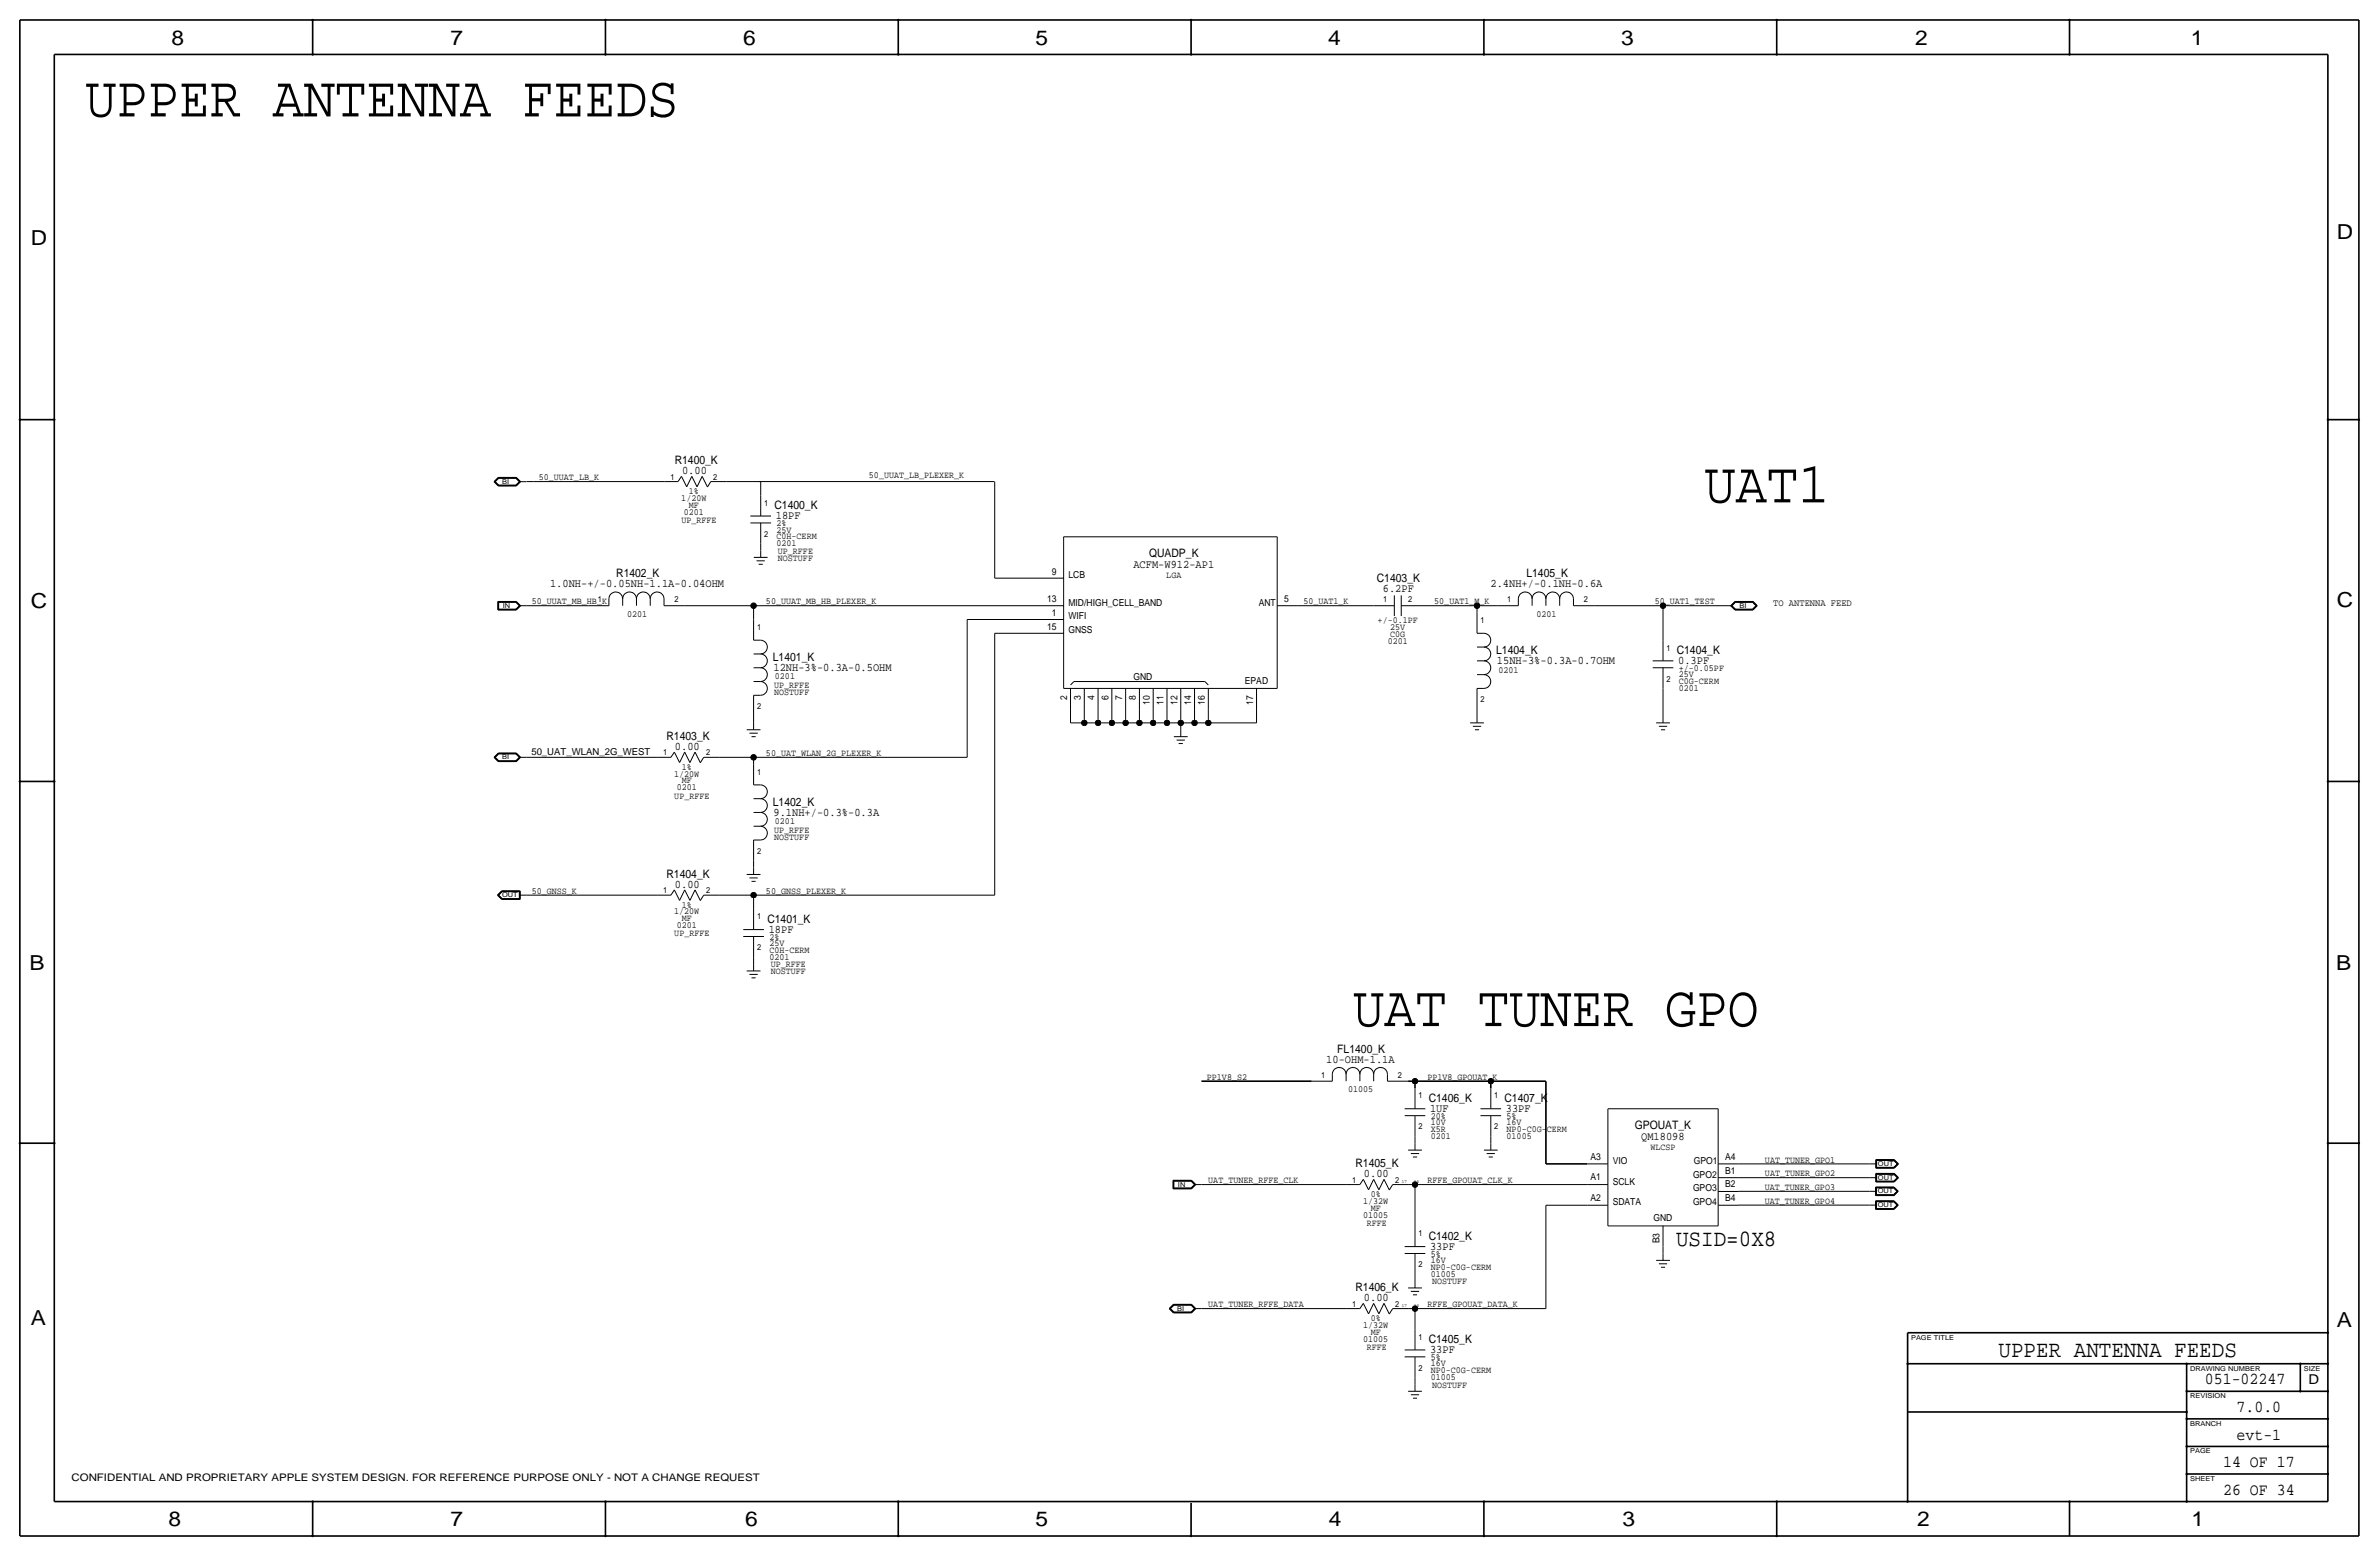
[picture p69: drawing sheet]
<svg xmlns="http://www.w3.org/2000/svg" width="877mm" height="574mm" viewBox="0 0 877 574" stroke-linecap="round" stroke-linejoin="round" font-family="sans-serif">
<defs><g id="words">
<g font-size="21.5">
<text x="31.4" y="42.9">UPPER ANTENNA FEEDS</text>
<text x="628.3" y="185.2">UAT1</text>
<text x="498.8" y="378.2">UAT TUNER GPO</text>
</g>
<g font-size="8.6">
<text x="617.9" y="459.1">USID=0X8</text>
<text x="736.8" y="500.1">UPPER ANTENNA FEEDS</text>
</g>
<g font-size="7.6">
<text x="63.2" y="16.5">8</text>
<text x="166.1" y="16.5">7</text>
<text x="274" y="16.5">6</text>
<text x="381.7" y="16.5">5</text>
<text x="489.7" y="16.5">4</text>
<text x="597.6" y="16.5">3</text>
<text x="706.1" y="16.5">2</text>
<text x="807.7" y="16.5">1</text>
<text x="861.5" y="88.1">D</text>
<text x="11.4" y="90.4">D</text>
<text x="11.4" y="224.3">C</text>
<text x="861.5" y="223.8">C</text>
<text x="10.8" y="357.6">B</text>
<text x="861.3" y="357.4">B</text>
<text x="11.3" y="488.4">A</text>
<text x="861.5" y="489.2">A</text>
<text x="62.2" y="562.6">8</text>
<text x="166" y="562.6">7</text>
<text x="274.8" y="562.6">6</text>
<text x="381.7" y="562.6">5</text>
<text x="489.9" y="562.6">4</text>
<text x="598.1" y="562.6">3</text>
<text x="706.8" y="562.6">2</text>
<text x="807.9" y="562.6">1</text>
</g>
<g font-size="6.2">
<text x="812.9" y="510.3">051-02247</text>
<text x="824.5" y="520.4">7.0.0</text>
<text x="824.5" y="530.6">evt-1</text>
<text x="819.6" y="540.8">14 OF 17</text>
<text x="819.6" y="550.9">26 OF 34</text>
</g>
<text font-size="5" x="851.1" y="510.3">D</text>
<g font-size="4.3">
<text x="248.7" y="171">R1400_K</text>
<text x="251.5" y="174.7">0.00</text>
<text x="285.5" y="187.7">C1400_K</text>
<text x="286" y="191.5">18PF</text>
<text x="417.8" y="209.3">ACFM-W912-AP1</text>
<text x="423.6" y="205.5">QUADP_K</text>
<text x="227.2" y="212.8">R1402_K</text>
<text x="507.6" y="214.4">C1403_K</text>
<text x="562.8" y="212.8">L1405_K</text>
<text x="202.8" y="216.4">1.0NH-+/-0.05NH-1.1A-0.04OHM</text>
<text x="509.8" y="218.2">6.2PF</text>
<text x="549.5" y="216.4">2.4NH+/-0.1NH-0.6A</text>
<text x="284.9" y="243.6">L1401_K</text>
<text x="551.6" y="241">L1404_K</text>
<text x="551.9" y="244.8">15NH-3%-0.3A-0.7OHM</text>
<text x="618.2" y="241">C1404_K</text>
<text x="618.7" y="244.8">0.3PF</text>
<text x="285.2" y="247.4">12NH-3%-0.3A-0.5OHM</text>
<text x="245.7" y="272.8">R1403_K</text>
<text x="248.8" y="276.3">0.00</text>
<text x="284.9" y="296.9">L1402_K</text>
<text x="285.2" y="300.7">9.1NH+/-0.3%-0.3A</text>
<text x="245.7" y="323.6">R1404_K</text>
<text x="248.8" y="327.1">0.00</text>
<text x="282.9" y="340.1">C1401_K</text>
<text x="283.4" y="343.9">18PF</text>
<text x="493" y="388.1">FL1400_K</text>
<text x="489" y="391.7">10-OHM-1.1A</text>
<text x="526.7" y="406.1">C1406_K</text>
<text x="554.7" y="406.1">C1407_K</text>
<text x="527.2" y="409.9">1UF</text>
<text x="555.2" y="409.9">33PF</text>
<text x="602.7" y="416.3">GPOUAT_K</text>
<text x="605.1" y="420.1">QM18098</text>
<text x="499.7" y="430.3">R1405_K</text>
<text x="502.8" y="433.8">0.00</text>
<text x="526.7" y="456.9">C1402_K</text>
<text x="527.2" y="460.7">33PF</text>
<text x="499.7" y="476">R1406_K</text>
<text x="502.8" y="479.5">0.00</text>
<text x="526.7" y="495">C1405_K</text>
<text x="527.2" y="498.8">33PF</text>
</g>
<text font-size="3.8" x="26.4" y="545.8">CONFIDENTIAL AND PROPRIETARY APPLE SYSTEM DESIGN. FOR REFERENCE PURPOSE ONLY - NOT A CHANGE REQUEST</text>
<text font-size="3.6" x="653.7" y="223.3">TO ANTENNA FEED</text>
<g font-size="3.5">
<text x="198.7" y="177">50_UUAT_LB_K</text>
<text x="320.4" y="176">50_UUAT_LB_PLEXER_K</text>
<text x="251.2" y="184.6">1/20W</text>
<text x="254" y="182.1">1%</text>
<text x="252.1" y="189.7">0201</text>
<text x="254" y="187.2">MF</text>
<text x="251.2" y="192.7">UP_RFFE</text>
<text x="286.3" y="196.3">25V</text>
<text x="286.3" y="194">2%</text>
<text x="286.3" y="201.4">0201</text>
<text x="286.3" y="198.8">C0H-CERM</text>
<text x="286.8" y="206.7">NOSTUFF</text>
<text x="286.8" y="204.2">UP_RFFE</text>
<text x="387.8" y="211.8">9</text>
<text x="393.9" y="213.1">LCB</text>
<text x="430" y="213.1">LGA</text>
<text x="386.1" y="222">13</text>
<text x="473.4" y="222">5</text>
<text x="196" y="222.8">50_UUAT_MB_HB_K</text>
<text x="231.2" y="227.3">0201</text>
<text x="282.4" y="222.8">50_UUAT_MB_HB_PLEXER_K</text>
<text x="387.8" y="227.1">1</text>
<text x="393.9" y="223.3">MID/HIGH_CELL_BAND</text>
<text x="464.1" y="223.3">ANT</text>
<text x="480.5" y="222.8">50_UAT1_K</text>
<text x="528.8" y="222.8">50_UAT1_M_K</text>
<text x="566.5" y="227.3">0201</text>
<text x="610.1" y="222.8">50_UAT1_TEST</text>
<text x="386.1" y="232.1">15</text>
<text x="393.9" y="228.3">WIFI</text>
<text x="393.9" y="233.4">GNSS</text>
<text x="507.9" y="229.6">+/-0.1PF</text>
<text x="512.5" y="232.1">25V</text>
<text x="511.6" y="237.2">0201</text>
<text x="512.5" y="234.7">C0G</text>
<text x="285.7" y="250.4">0201</text>
<text x="417.8" y="250.7">GND</text>
<text x="459" y="252">EPAD</text>
<text x="552.4" y="247.9">0201</text>
<text x="618.9" y="249.7">25V</text>
<text x="618.9" y="247.4">+/-0.05PF</text>
<text x="285.4" y="256.3">NOSTUFF</text>
<text x="285.4" y="253.7">UP_RFFE</text>
<text x="618.9" y="254.7">0201</text>
<text x="618.9" y="252.2">C0G-CERM</text>
<text x="393.4" y="258" transform="rotate(-90 393.4 258)">2</text>
<text x="398.5" y="258" transform="rotate(-90 398.5 258)">3</text>
<text x="403.6" y="258" transform="rotate(-90 403.6 258)">4</text>
<text x="408.6" y="258" transform="rotate(-90 408.6 258)">6</text>
<text x="413.7" y="258" transform="rotate(-90 413.7 258)">7</text>
<text x="418.8" y="258" transform="rotate(-90 418.8 258)">8</text>
<text x="423.9" y="259.8" transform="rotate(-90 423.9 259.8)">10</text>
<text x="429" y="259.8" transform="rotate(-90 429 259.8)">11</text>
<text x="434.1" y="259.8" transform="rotate(-90 434.1 259.8)">12</text>
<text x="439.1" y="259.8" transform="rotate(-90 439.1 259.8)">14</text>
<text x="444.2" y="259.8" transform="rotate(-90 444.2 259.8)">16</text>
<text x="462" y="259.8" transform="rotate(-90 462 259.8)">17</text>
<text x="195.9" y="278.2">50_UAT_WLAN_2G_WEST</text>
<text x="282.4" y="278.6">50_UAT_WLAN_2G_PLEXER_K</text>
<text x="248.6" y="286.3">1/20W</text>
<text x="251.3" y="283.7">1%</text>
<text x="249.5" y="291.3">0201</text>
<text x="251.3" y="288.8">MF</text>
<text x="248.6" y="294.4">UP_RFFE</text>
<text x="285.7" y="303.8">0201</text>
<text x="285.4" y="309.6">NOSTUFF</text>
<text x="285.4" y="307.1">UP_RFFE</text>
<text x="196" y="329.4">50_GNSS_K</text>
<text x="282.4" y="329.4">50_GNSS_PLEXER_K</text>
<text x="251.3" y="334.5">1%</text>
<text x="248.6" y="337.1">1/20W</text>
<text x="251.3" y="339.6">MF</text>
<text x="248.6" y="345.2">UP_RFFE</text>
<text x="249.5" y="342.1">0201</text>
<text x="283.7" y="346.4">2%</text>
<text x="283.7" y="348.7">25V</text>
<text x="283.7" y="353.8">0201</text>
<text x="283.7" y="351.3">C0H-CERM</text>
<text x="284.2" y="359.1">NOSTUFF</text>
<text x="284.2" y="356.6">UP_RFFE</text>
<text x="445" y="398">PP1V8_S2</text>
<text x="526.2" y="398">PP1V8_GPOUAT_K</text>
<text x="497" y="402.6">01005</text>
<text x="527.5" y="412.5">20%</text>
<text x="555.4" y="412.5">5%</text>
<text x="527.5" y="414.8">10V</text>
<text x="527.5" y="419.8">0201</text>
<text x="527.5" y="417.3">X5R</text>
<text x="555.4" y="414.8">16V</text>
<text x="555.4" y="419.8">01005</text>
<text x="555.4" y="417.3">NP0-C0G-CERM</text>
<text x="608.5" y="423.9">WLCSP</text>
<text x="586.4" y="427.5">A3</text>
<text x="594.6" y="429">VIO</text>
<text x="624.4" y="429">GPO1</text>
<text x="636" y="427.7">A4</text>
<text x="650.7" y="428.5">UAT_TUNER_GPO1</text>
<text x="445.5" y="436.1">UAT_TUNER_RFFE_CLK</text>
<text x="526.2" y="436.1">RFFE_GPOUAT_CLK_K</text>
<text x="586.4" y="435.1">A1</text>
<text x="594.6" y="436.6">SCLK</text>
<text x="624.2" y="434.1">GPO2</text>
<text x="636" y="437.6">B2</text>
<text x="636" y="432.6">B1</text>
<text x="650.7" y="433.6">UAT_TUNER_GPO2</text>
<text x="502.6" y="443.7">1/32W</text>
<text x="505.3" y="441.2">0%</text>
<text x="586.4" y="442.7">A2</text>
<text x="624.2" y="439.2">GPO3</text>
<text x="636" y="442.7">B4</text>
<text x="650.6" y="438.6">UAT_TUNER_GPO3</text>
<text x="650.6" y="443.7">UAT_TUNER_GPO4</text>
<text x="502.6" y="448.8">01005</text>
<text x="505.3" y="446.3">MF</text>
<text x="594.6" y="444.2">SDATA</text>
<text x="624.2" y="444.2">GPO4</text>
<text x="503.9" y="451.8">RFFE</text>
<text x="609.6" y="450.1">GND</text>
<text x="611.8" y="458.3" transform="rotate(-90 611.8 458.3)">B3</text>
<text x="527.5" y="465.6">16V</text>
<text x="527.5" y="463.3">5%</text>
<text x="527.5" y="470.6">01005</text>
<text x="527.5" y="468.1">NP0-C0G-CERM</text>
<text x="528" y="473.4">NOSTUFF</text>
<text x="445.5" y="481.8">UAT_TUNER_RFFE_DATA</text>
<text x="526.2" y="481.8">RFFE_GPOUAT_DATA_K</text>
<text x="502.6" y="489.5">1/32W</text>
<text x="505.3" y="486.9">0%</text>
<text x="505.3" y="492">MF</text>
<text x="502.6" y="494.5">01005</text>
<text x="503.9" y="497.6">RFFE</text>
<text x="527.5" y="503.7">16V</text>
<text x="527.5" y="501.4">5%</text>
<text x="527.5" y="506.2">NP0-C0G-CERM</text>
<text x="527.5" y="508.8">01005</text>
<text x="528" y="511.5">NOSTUFF</text>
</g>
<g font-size="3.1">
<text x="247.2" y="176.8">1</text>
<text x="262.9" y="176.8">2</text>
<text x="281.7" y="186.4">1</text>
<text x="281.7" y="197.8">2</text>
<text x="220.4" y="222">1</text>
<text x="248.6" y="222">2</text>
<text x="510" y="222">1</text>
<text x="519.1" y="222">2</text>
<text x="555.7" y="222">1</text>
<text x="583.9" y="222">2</text>
<text x="279.1" y="232.2">1</text>
<text x="545.8" y="229.6">1</text>
<text x="614.4" y="239.8">1</text>
<text x="614.4" y="251.2">2</text>
<text x="279.1" y="261.4">2</text>
<text x="545.8" y="258.8">2</text>
<text x="244.5" y="278.4">1</text>
<text x="260.3" y="278.4">2</text>
<text x="279.1" y="285.5">1</text>
<text x="279.1" y="314.7">2</text>
<text x="244.5" y="329.2">1</text>
<text x="260.3" y="329.2">2</text>
<text x="279.1" y="338.8">1</text>
<text x="279.1" y="350.3">2</text>
<text x="487.1" y="397.3">1</text>
<text x="515.3" y="397.3">2</text>
<text x="522.9" y="404.9">1</text>
<text x="550.9" y="404.9">1</text>
<text x="522.9" y="416.3">2</text>
<text x="550.9" y="416.3">2</text>
<text x="498.5" y="435.9">1</text>
<text x="514.3" y="435.9">2</text>
<text x="522.9" y="455.7">1</text>
<text x="522.9" y="467.1">2</text>
<text x="498.5" y="481.6">1</text>
<text x="514.3" y="481.6">2</text>
<text x="522.9" y="493.8">1</text>
<text x="522.9" y="505.2">2</text>
</g>
<g font-size="2.5">
<text x="185.1" y="178.3">BI</text>
<text x="185.4" y="224">IN</text>
<text x="641.3" y="224">BI</text>
<text x="185.1" y="279.9">BI</text>
<text x="185.1" y="330.7">OUT</text>
<text x="692.4" y="429.8">OUT</text>
<text x="434.3" y="437.4">IN</text>
<text x="692.4" y="434.8">OUT</text>
<text x="692.3" y="439.9">OUT</text>
<text x="692.3" y="445">OUT</text>
<text x="434" y="483.1">BI</text>
<text x="704.5" y="493.8">PAGE TITLE</text>
<text x="807.4" y="505.2">DRAWING NUMBER</text>
<text x="849.3" y="505.2">SIZE</text>
<text x="807.4" y="515.4">REVISION</text>
<text x="807.4" y="525.5">BRANCH</text>
<text x="807.4" y="535.7">PAGE</text>
<text x="807.4" y="545.8">SHEET</text>
</g>
<g font-size="1.7">
<text x="516.8" y="436.1">17</text>
<text x="521.4" y="436.1">16</text>
<text x="516.8" y="481.8">17</text>
<text x="521.4" y="481.8">16</text>
</g>
</g></defs>
<g fill="none" stroke="#000" stroke-width=".37">
<path d="M182.1 177.5l1.6 1.6zM182.1 177.5l1.6-1.5zM182.3 177.5l1.4-1.4zM182.3 177.5l1.4 1.5zM182.4 177.5l1.4-1.3zM182.4 177.5l1.4 1.4zM182.6 177.5l1.2-1.2zM182.6 177.5l1.2 1.3zM183.7 176h6.6zM183.7 179.1h6.6zM183.7 176.1h6.6zM183.7 179h6.6z"/>
<path d="M183.8 178.9h6.4zM183.8 176.2h6.4zM183.8 178.8h6.4zM183.8 176.3h6.4zM190.2 176.3l1.3 1.2zM190.2 178.8l1.3-1.3zM190.2 178.9l1.4-1.4zM190.2 176.2l1.4 1.3zM190.3 179l1.5-1.5zM190.3 176.1l1.5 1.4zM190.3 179.1l1.6-1.6zM190.3 176l1.6 1.5z"/>
<path d="M191.5 177.5h2.5zM194.1 177.5h2.5zM196.6 177.5h48.3zM244.9 177.5h5.1zM251.2 175.6l2 3.8zM251.2 175.6l-1.2 1.9zM255 175.6l-1.8 3.8zM255 175.6l2 3.8zM258.9 175.6l1.9 3.8zM258.9 175.6l-1.9 3.8zM262.1 177.5h5.6zM262.1 177.5l-1.3 2z"/>
<path d="M267.7 177.5h12.7zM279.9 177.5h86.7zM280.4 177.5v5.1zM366.7 177.5v35.6zM276.6 190.2h7.7zM276.6 192.7h7.7zM280.4 182.6v7.6zM280.4 192.7v7.7zM392.1 197.9h78.8zM392.1 197.9v55.8zM470.9 197.9v55.8zM277.9 205.4h5.1z"/>
<path d="M278.9 206.7h3.1zM279.7 208h1.5zM280.4 200.4v2.5zM280.4 202.9v2.5zM366.7 213.1h17.8zM384.5 213.1h7.6zM514 219.5v7.6zM516.6 219.5v7.6zM183.5 221.7h6.8zM183.5 221.7v3.1zM183.5 224.8h6.8zM183.6 221.8v2.9z"/>
<path d="M183.6 224.7h6.7zM183.6 221.8h6.7zM183.7 221.9v2.7zM183.7 224.6h6.5zM183.7 221.9h6.5zM183.8 222h6.4zM183.8 222v2.5zM183.8 224.5h6.4zM190.2 222l1.3 1.3zM190.2 224.5l1.3-1.2zM190.2 224.6l1.4-1.3zM190.2 221.9l1.4 1.4z"/>
<path d="M190.3 224.7l1.5-1.4zM190.3 221.8l1.5 1.5zM190.3 224.8l1.6-1.5zM190.3 221.7l1.6 1.6zM191.5 223.3h2.5zM194 223.3h22.9zM216.9 223.3h7.6zM224.5 220.7v2.6zM224.5 220.7a2.54 2.54 0 0 1 2.5-2.5 2.54 2.54 0 0 1 2.6 2.5 2.54 2.54 0 0 1 2.5-2.5 2.54 2.54 0 0 1 2.5 2.5 2.54 2.54 0 0 1 2.6-2.5 2.54 2.54 0 0 1 2.5 2.5 2.54 2.54 0 0 1 2.6-2.5 2.54 2.54 0 0 1 2.5 2.5M229.6 220.7v2.6zM234.6 220.7v2.6zM239.7 220.7v2.6z"/>
<path d="M244.8 223.3h7.6zM244.8 220.7v2.6zM252.4 223.3h25.4zM277.8 223.3h106.7zM277.8 223.3v5zM277.8 228.3v7.7zM277.8 236h2.6zM280.4 236a2.54 2.54 0 0 1 2.5 2.5 2.54 2.54 0 0 1-2.5 2.5 2.54 2.54 0 0 1 2.5 2.6 2.54 2.54 0 0 1-2.5 2.5 2.54 2.54 0 0 1 2.5 2.6 2.54 2.54 0 0 1-2.5 2.5 2.54 2.54 0 0 1 2.5 2.5 2.54 2.54 0 0 1-2.5 2.6M356.6 228.3h27.9zM356.6 228.3v50.8zM366.7 233.4h17.8zM366.7 233.4v96.5z"/>
<path d="M384.5 233.4h7.6zM384.5 223.3h7.6zM384.5 228.3h7.6zM470.9 223.3h7.6zM478.5 223.3h27.9zM506.4 223.3h7.6zM516.6 223.3h7.6zM524.2 223.3h20.3zM544.5 238.5h2.6zM544.5 233.4h2.6zM544.5 223.3h7.6zM544.5 223.3v2.5z"/>
<path d="M544.5 225.8v7.6zM547.1 233.4a2.54 2.54 0 0 1 2.5 2.6 2.54 2.54 0 0 1-2.5 2.5 2.54 2.54 0 0 1 2.5 2.5 2.54 2.54 0 0 1-2.5 2.6 2.54 2.54 0 0 1 2.5 2.5 2.54 2.54 0 0 1-2.5 2.6 2.54 2.54 0 0 1 2.5 2.5 2.54 2.54 0 0 1-2.5 2.5M552.1 223.3h7.7zM559.8 220.7v2.6zM559.8 220.7a2.54 2.54 0 0 1 2.5-2.5 2.54 2.54 0 0 1 2.5 2.5 2.54 2.54 0 0 1 2.6-2.5 2.54 2.54 0 0 1 2.5 2.5 2.54 2.54 0 0 1 2.6-2.5 2.54 2.54 0 0 1 2.5 2.5 2.54 2.54 0 0 1 2.5-2.5 2.54 2.54 0 0 1 2.6 2.5M564.8 220.7v2.6zM569.9 220.7v2.6zM575 220.7v2.6zM580.1 223.3h7.6zM580.1 220.7v2.6zM587.7 223.3h25.4zM613.1 223.3v12.7z"/>
<path d="M613.1 236v7.6zM613.1 223.3h22.9zM636 223.3h2.5zM638 223.3l1.6 1.5zM638 223.3l1.6-1.6zM638.2 223.3l1.5-1.5zM638.2 223.3l1.5 1.4zM638.4 223.3l1.3-1.4zM638.4 223.3l1.3 1.3zM638.5 223.3l1.3-1.3zM638.5 223.3l1.3 1.2zM639.6 224.8h6.7z"/>
<path d="M639.6 221.7h6.7zM639.7 221.8h6.5zM639.7 224.7h6.5zM639.7 224.6h6.5zM639.7 221.9h6.5zM639.8 222h6.3zM639.8 224.5h6.3zM646.1 222l1.3 1.3zM646.1 224.5l1.3-1.2zM646.2 221.9l1.3 1.4zM646.2 224.7l1.5-1.4zM646.2 221.8l1.5 1.5z"/>
<path d="M646.3 221.7l1.6 1.6zM646.3 224.8l1.6-1.5zM647.5 223.3l-1.3 1.3zM277.8 256.3v7.6zM277.8 256.3h2.6zM277.8 251.2h2.6zM277.8 246.1h2.6zM277.8 241h2.6zM392.1 253.7h78.8zM394.7 253.7v7.7zM394.7 252.5l1.2-1.3zM395.9 251.2h48.3z"/>
<path d="M399.7 253.7v7.7zM404.8 253.7v7.7zM409.9 253.7v7.7zM415 253.7v7.7zM420.1 253.7v7.7zM425.1 253.7v7.7zM430.2 253.7v7.7zM435.3 253.7v7.7zM440.4 253.7v7.7zM444.2 251.2l1.3 1.3zM445.5 253.7v7.7zM463.2 253.7v7.7z"/>
<path d="M544.5 253.7h2.6zM544.5 248.7h2.6zM544.5 243.6h2.6zM544.5 253.7v7.7zM609.3 246.1h7.6zM609.3 243.6h7.6zM613.1 253.7v10.2zM613.1 246.1v7.6zM182.1 279.1l1.6 1.6zM182.1 279.1l1.6-1.5zM182.3 279.1l1.4-1.4zM182.3 279.1l1.4 1.5z"/>
<path d="M182.4 279.1l1.4 1.4zM182.6 279.1l1.2-1.2zM182.6 279.1l1.2 1.3zM183.7 277.6h6.6zM183.7 277.7h6.6zM183.8 277.8l-1.4 1.3zM183.8 277.8h6.4zM183.8 277.9h6.4zM190.2 277.9l1.3 1.2zM190.2 277.8l1.4 1.3zM190.3 277.7l1.5 1.4zM190.3 277.6l1.6 1.5z"/>
<path d="M191.5 279.1h2.5zM191.6 279.1l-1.4 1.4zM194 279.1h48.3zM242.3 279.1h5zM248.6 277.2l1.9 3.9zM248.6 277.2l-1.3 1.9zM252.4 277.2l-1.9 3.9zM252.4 277.2l2 3.9zM256.2 277.2l-1.8 3.9zM256.2 277.2l2 3.9zM259.4 279.1h5.7zM259.4 279.1l-1.2 2.1z"/>
<path d="M265.1 279.1h12.7zM275.3 269h5.1zM276.3 270.3h3zM277.1 271.5h1.5zM277.8 279.1h78.8zM277.8 279.1v2.6zM277.8 263.9v2.5zM277.8 266.4v2.6zM394.7 261.4v5zM394.7 266.4h5zM399.7 261.4v5zM399.7 266.4h5.1z"/>
<path d="M404.8 261.4v5zM404.8 266.4h5.1zM409.9 266.4h5.1zM409.9 261.4v5zM415 261.4v5zM415 266.4h5.1zM420.1 266.4h5zM420.1 261.4v5zM425.1 261.4v5zM425.1 266.4h5.1zM430.2 266.4h5.1zM430.2 261.4v5z"/>
<path d="M432.8 271.5h5zM433.8 272.8h3zM434.5 274.1h1.6zM435.3 266.4h5.1zM435.3 261.4v5zM435.3 266.4v2.6zM435.3 269v2.5zM440.4 261.4v5zM440.4 266.4h5.1zM445.5 261.4v5zM445.5 266.4h17.7zM463.2 261.4v5z"/>
<path d="M542 266.4h5.1zM543 267.7h3.1zM543.8 269h1.5zM544.5 261.4v2.5zM544.5 263.9v2.5zM610.6 266.4h5zM611.6 267.7h3zM612.3 269h1.6zM613.1 263.9v2.5zM183.7 280.7h6.6zM183.7 280.6h6.6zM183.8 280.5h6.4z"/>
<path d="M183.8 280.4h6.4zM190.2 280.4l1.3-1.3zM190.3 280.6l1.5-1.5zM190.3 280.7l1.6-1.6zM277.8 281.7v7.6zM277.8 299.5h2.6zM277.8 294.4h2.6zM277.8 289.3h2.6zM280.4 289.3a2.54 2.54 0 0 1 2.5 2.5 2.54 2.54 0 0 1-2.5 2.6 2.54 2.54 0 0 1 2.5 2.5 2.54 2.54 0 0 1-2.5 2.6 2.54 2.54 0 0 1 2.5 2.5 2.54 2.54 0 0 1-2.5 2.5 2.54 2.54 0 0 1 2.5 2.6 2.54 2.54 0 0 1-2.5 2.5M277.8 317.2v2.6zM277.8 319.8v2.5zM277.8 309.6v7.6z"/>
<path d="M277.8 309.6h2.6zM277.8 304.5h2.6zM183.4 329.9l1.6 1.6zM183.4 329.9l1.6-1.5zM183.5 329.9l1.5 1.5zM183.5 329.9l1.5-1.4zM183.7 329.9l1.4 1.4zM183.8 329.9l1.3 1.3zM183.8 329.9l1.3-1.2zM185 328.4h6.8zM185 331.5h6.8zM185 328.5h6.7z"/>
<path d="M185 331.4h6.7zM185.1 328.6l-1.4 1.3zM185.1 328.6h6.5zM185.1 331.3h6.5zM185.1 328.7h6.4zM185.1 331.2h6.4zM191.5 328.7v2.5zM191.5 329.9h2.5zM191.6 328.6v2.7zM191.7 328.5v2.9zM191.8 328.4v3.1zM194 329.9h48.3z"/>
<path d="M242.3 329.9h5zM248.6 328l1.9 3.9zM248.6 328l-1.3 1.9zM252.4 328l-1.9 3.9zM252.4 328l2 3.9zM256.2 328l-1.8 3.9zM256.2 328l2 3.9zM259.4 329.9h5.7zM259.4 329.9l-1.2 2.1zM265.1 329.9h12.7zM275.3 322.3h5.1zM276.3 323.6h3z"/>
<path d="M277.1 324.9h1.5zM277.8 329.9h88.9zM277.8 329.9v5.1zM277.8 335v7.6zM274 345.2h7.6zM274 342.6h7.6zM275.3 357.9h5.1zM276.3 359.2h3zM277.8 352.8v2.5zM277.8 345.2v7.6zM277.8 355.3v2.6zM277.1 360.4h1.5z"/>
<path d="M483.6 398.5h7.6zM491.2 396v2.5zM491.2 396a2.54 2.54 0 0 1 2.5-2.5 2.54 2.54 0 0 1 2.6 2.5 2.54 2.54 0 0 1 2.5-2.5 2.54 2.54 0 0 1 2.5 2.5 2.54 2.54 0 0 1 2.6-2.5 2.54 2.54 0 0 1 2.5 2.5 2.54 2.54 0 0 1 2.6-2.5 2.54 2.54 0 0 1 2.5 2.5M496.3 396v2.5zM501.3 396v2.5zM506.4 396v2.5zM511.5 396v2.5zM511.5 398.5h7.6zM517.9 408.7h7.6zM517.9 411.2h7.6zM521.7 418.8v2.6zM521.7 401.1v7.6z"/>
<path d="M521.7 411.2v7.6zM545.8 411.2h7.6zM545.8 408.7h7.6zM549.6 418.8v2.6zM549.6 401.1v7.6zM549.6 411.2v7.6zM592.8 408.7v43.2zM592.8 408.7h40.6zM633.4 408.7v43.2zM432.5 435.1v3.1zM432.5 438.2h6.8zM432.5 435.1h6.8z"/>
<path d="M432.6 435.2h6.6zM432.6 435.2v2.9zM432.6 438.1h6.6zM432.7 435.3h6.5zM432.7 435.3v2.7zM432.7 438h6.5zM432.8 435.4h6.3zM432.8 435.4v2.5zM432.8 437.9h6.3zM439.1 435.4l1.3 1.2zM439.1 437.9l1.3-1.3zM439.2 438l1.3-1.4z"/>
<path d="M439.2 435.3l1.3 1.3zM439.2 438.1l1.5-1.5zM439.2 435.2l1.5 1.4zM439.3 435.1l1.5 1.5zM439.3 438.2l1.5-1.6zM440.4 436.6h2.5zM442.9 436.6h53.4zM496.3 436.6h5zM502.6 434.7l1.9 3.9zM502.6 434.7l-1.3 1.9zM506.4 434.7l-1.9 3.9zM506.4 434.7l2 3.9z"/>
<path d="M510.2 434.7l-1.8 3.9zM510.2 434.7l2 3.9zM513.4 436.6h5.7zM513.4 436.6l-1.2 2.1zM519.1 423.9h5.1zM519.1 436.6h2.6zM520.1 425.2h3.1zM520.9 426.5h1.5zM521.7 436.6h63.5zM521.7 436.6v15.3zM521.7 421.4v2.5zM547.1 423.9h5z"/>
<path d="M548.1 425.2h3zM548.8 426.5h1.6zM549.6 421.4v2.5zM585.2 429h7.6zM585.2 436.6h7.6zM633.4 429h7.6zM633.4 434.1h7.6zM633.4 439.2h7.6zM641 439.1h48.2zM641 434.1h48.3zM641 429h48.3zM689.2 439.1h2.6z"/>
<path d="M689.3 434.1h2.5zM689.3 429h2.5zM691.5 437.5v3.2zM691.5 437.5h6.8zM691.5 435.7h6.8zM691.5 432.5v3.2zM691.5 430.6h6.8zM691.5 427.4v3.2zM691.5 432.5h6.8zM691.5 427.4h6.8zM691.6 437.6h6.6zM691.6 437.6v3z"/>
<path d="M691.6 432.6h6.7zM691.6 427.5h6.7zM691.6 432.6v3zM691.6 435.6h6.7zM691.6 427.5v3zM691.6 430.5h6.7zM691.7 437.7h6.5zM691.7 437.7v2.8zM691.7 432.7h6.5zM691.7 427.6h6.5zM691.7 432.7v2.8zM691.7 435.5h6.5z"/>
<path d="M691.7 427.6v2.8zM691.7 430.4h6.5zM691.8 437.8h6.3zM691.8 437.8v2.6zM691.8 432.8h6.4zM691.8 432.8v2.6zM691.8 435.4h6.4zM691.8 427.7h6.4zM691.8 427.7v2.6zM691.8 430.3h6.4zM698.1 437.8l1.3 1.3zM698.2 437.7l1.3 1.4z"/>
<path d="M698.2 432.8l1.3 1.3zM698.2 427.7l1.3 1.3zM698.2 435.4l1.3-1.3zM698.2 430.3l1.3-1.3zM698.2 437.6l1.5 1.5zM698.2 435.5l1.4-1.4zM698.2 430.4l1.4-1.4zM698.2 432.7l1.4 1.4zM698.2 427.6l1.4 1.4zM698.3 437.5l1.5 1.6zM698.3 435.6l1.5-1.5zM698.3 430.5l1.5-1.5z"/>
<path d="M698.3 432.6l1.5 1.5zM698.3 427.5l1.5 1.5zM698.3 432.5l1.6 1.6zM698.3 427.4l1.6 1.6zM698.3 435.7l1.6-1.6zM698.3 430.6l1.6-1.6zM699.4 439.1l-1.3 1.3zM699.5 439.1l-1.3 1.4zM699.7 439.1l-1.5 1.5zM699.8 439.1l-1.5 1.6zM517.9 459.5h7.6zM521.7 451.9v7.6z"/>
<path d="M569.9 444.2h15.3zM569.9 444.2v38.1zM585.2 444.2h7.6zM592.8 451.9h40.6zM613.1 459.5v2.5zM613.1 451.9v7.6zM633.4 444.2h7.6zM641 444.2h48.2zM689.2 444.2h2.6zM691.5 445.8h6.8zM691.5 442.6v3.2zM691.5 440.7h6.8z"/>
<path d="M691.5 442.6h6.8zM691.6 442.7h6.6zM691.6 442.7v3zM691.6 445.7h6.6zM691.6 440.6h6.6zM691.7 442.8h6.5zM691.7 442.8v2.8zM691.7 445.6h6.5zM691.7 440.5h6.5zM691.8 442.9h6.3zM691.8 442.9v2.6zM691.8 445.5h6.3z"/>
<path d="M691.8 440.4h6.3zM698.1 442.9l1.3 1.3zM698.2 442.8l1.3 1.4zM698.2 442.7l1.5 1.5zM698.3 442.6l1.5 1.6zM699.4 444.2l-1.3 1.3zM699.5 444.2l-1.3 1.4zM699.7 444.2l-1.5 1.5zM699.8 444.2l-1.5 1.6zM517.9 462h7.6zM519.1 474.7h5.1zM520.1 476h3.1z"/>
<path d="M520.9 477.3h1.5zM521.7 469.6v2.6zM521.7 462v7.6zM521.7 472.2v2.5zM610.6 464.6h5zM611.6 465.8h3zM612.3 467.1h1.6zM613.1 462v2.6zM431 482.3l1.6 1.6zM431 482.3l1.6-1.5zM431.2 482.3l1.5-1.4zM431.2 482.3l1.5 1.5z"/>
<path d="M431.3 482.3l1.4-1.3zM431.3 482.3l1.4 1.4zM431.5 482.3l1.3 1.3zM431.5 482.3l1.3-1.2zM432.6 483.9h6.7zM432.6 480.8h6.7zM432.7 480.9h6.5zM432.7 483.8h6.5zM432.7 483.7h6.5zM432.7 481h6.5zM432.8 481.1h6.3zM432.8 483.6h6.3z"/>
<path d="M439.1 481.1l1.3 1.2zM439.1 483.6l1.3-1.3zM439.2 483.7l1.3-1.4zM439.2 481l1.3 1.3zM439.2 483.8l1.5-1.5zM439.2 480.9l1.5 1.4zM439.3 480.8l1.5 1.5zM439.3 483.9l1.5-1.6zM440.4 482.3h2.5zM442.9 482.3h53.4zM496.3 482.3h5zM502.6 480.4l1.9 3.9z"/>
<path d="M502.6 480.4l-1.3 1.9zM506.4 480.4l-1.9 3.9zM506.4 480.4l2 3.9zM510.2 480.4l-1.8 3.9zM510.2 480.4l2 3.9zM513.4 482.3h5.7zM513.4 482.3l-1.2 2.1zM517.9 497.6h7.6zM519.1 482.3h2.6zM521.7 482.3v7.7zM521.7 490v7.6zM521.7 482.3h48.2z"/>
<path d="M517.9 500.1h7.6zM519.1 512.8h5.1zM520.1 514.1h3.1zM520.9 515.4h1.5zM521.7 507.7v2.6zM521.7 500.1v7.6zM521.7 510.3v2.5z"/>
</g>
<g fill="none" stroke="#000" stroke-width=".6" stroke-linecap="butt">
<path d="M7.3 7.4v558.8zM7.3 7.4h862.3zM115.3 7.4v12.7zM223.2 7.4v12.7zM331.2 7.4v12.7zM439.1 7.4v12.7zM547.1 7.4v12.7zM655 7.4v12.7zM763 7.4v12.7zM869.6 7.4v558.8zM20 20.1v533.4zM20 20.1h838.2z"/>
<path d="M858.2 20.1v533.4zM7.3 154.7h12.7zM858.2 154.7h11.4zM7.3 288h12.7zM858.2 288h11.4zM442.9 398.5h40.7zM519.1 398.5h2.6zM521.7 398.5h27.9zM521.7 398.5v2.6zM549.6 398.5h20.3zM549.6 398.5v2.6zM569.9 398.5v30.5z"/>
<path d="M7.3 421.4h12.7zM569.9 429h15.3zM858.2 421.4h11.4zM703.3 491.2h154.9zM703.3 491.2v62.3zM703.3 502.7h154.9zM806.1 502.7v50.8zM806.1 512.8h52.1zM848.1 502.7v10.1zM703.3 520.4h102.8zM806.1 533.1h52.1zM806.1 523h52.1z"/>
<path d="M20 553.5h838.2zM115.3 553.5v12.7zM223.2 553.5v12.7zM331.2 553.5v12.7zM439.1 554v12.2zM547.1 553.5v12.7zM655 553.5v12.7zM763 553.5v12.7zM806.1 543.3h52.1zM7.3 566.2h862.3z"/>
</g>
<g fill="#000" stroke="#000" stroke-width=".37">
<path d="M115.1 7.2h.4v.3h-.4zM115.1 19.9h.4v.3h-.4zM223 7.2h.4v.3h-.4zM223 19.9h.4v.3h-.4zM331 19.9h.4v.3h-.4zM331 7.2h.4v.3h-.4zM438.9 7.2h.4v.3h-.4zM438.9 19.9h.4v.3h-.4zM546.9 7.2h.4v.3h-.4zM546.9 19.9h.4v.3h-.4zM654.8 19.9h.4v.3h-.4zM654.8 7.2h.4v.3h-.4z"/>
<path d="M762.8 19.9h.4v.3h-.4zM762.8 7.2h.4v.3h-.4zM7.1 154.5h.4v.4h-.4zM19.8 154.5h.4v.4h-.4zM858 154.5h.4v.4h-.4zM869.5 154.5h.3v.4h-.3zM7.1 287.9h.4v.3h-.4zM19.8 287.9h.4v.3h-.4zM858 287.9h.4v.3h-.4zM869.5 287.9h.3v.3h-.3zM7.1 421.2h.4v.4h-.4zM19.8 421.2h.4v.4h-.4z"/>
<path d="M858 421.2h.4v.4h-.4zM869.5 421.2h.3v.4h-.3zM858 491.1h.4v.3h-.4zM703.1 502.5h.4v.3h-.4zM806 502.5h.3v.3h-.3zM806 512.7h.3v.3h-.3zM847.9 512.7h.3v.3h-.3zM847.9 502.5h.3v.3h-.3zM858 502.5h.4v.3h-.4zM858 512.7h.4v.3h-.4zM806 520.3h.3v.3h-.3zM806 522.8h.3v.4h-.3z"/>
<path d="M806 533h.3v.3h-.3zM858 522.8h.4v.4h-.4zM858 533h.4v.3h-.4zM115.1 553.3h.4v.3h-.4zM223 553.3h.4v.3h-.4zM331 553.3h.4v.3h-.4zM546.9 553.3h.4v.3h-.4zM654.8 553.3h.4v.3h-.4zM703.1 553.3h.4v.3h-.4zM762.8 553.3h.4v.3h-.4zM806 543.1h.3v.4h-.3zM806 553.3h.3v.3h-.3z"/>
<path d="M858 543.1h.4v.4h-.4zM115.1 566h.4v.3h-.4zM223 566h.4v.3h-.4zM331 566h.4v.3h-.4zM438.9 566h.4v.3h-.4zM546.9 566h.4v.3h-.4zM654.8 566h.4v.3h-.4z"/>
<circle cx="277.8" cy="223.3" r="1.02"/>
<circle cx="544.5" cy="223.3" r="1.02"/>
<circle cx="613.1" cy="223.3" r="1.02"/>
<circle cx="277.8" cy="279.1" r="1.02"/>
<circle cx="399.7" cy="266.4" r="1.02"/>
<circle cx="404.8" cy="266.4" r="1.02"/>
<circle cx="409.9" cy="266.4" r="1.02"/>
<circle cx="415" cy="266.4" r="1.02"/>
<circle cx="420.1" cy="266.4" r="1.02"/>
<circle cx="425.1" cy="266.4" r="1.02"/>
<circle cx="430.2" cy="266.4" r="1.02"/>
<circle cx="435.3" cy="266.4" r="1.02"/>
<circle cx="440.4" cy="266.4" r="1.02"/>
<circle cx="445.5" cy="266.4" r="1.02"/>
<circle cx="277.8" cy="329.9" r="1.02"/>
<circle cx="521.7" cy="398.5" r="1.02"/>
<circle cx="549.6" cy="398.5" r="1.02"/>
<circle cx="521.7" cy="436.6" r="1.02"/>
<circle cx="521.7" cy="482.3" r="1.02"/>
</g>
<use href="#words"/>
</svg>
